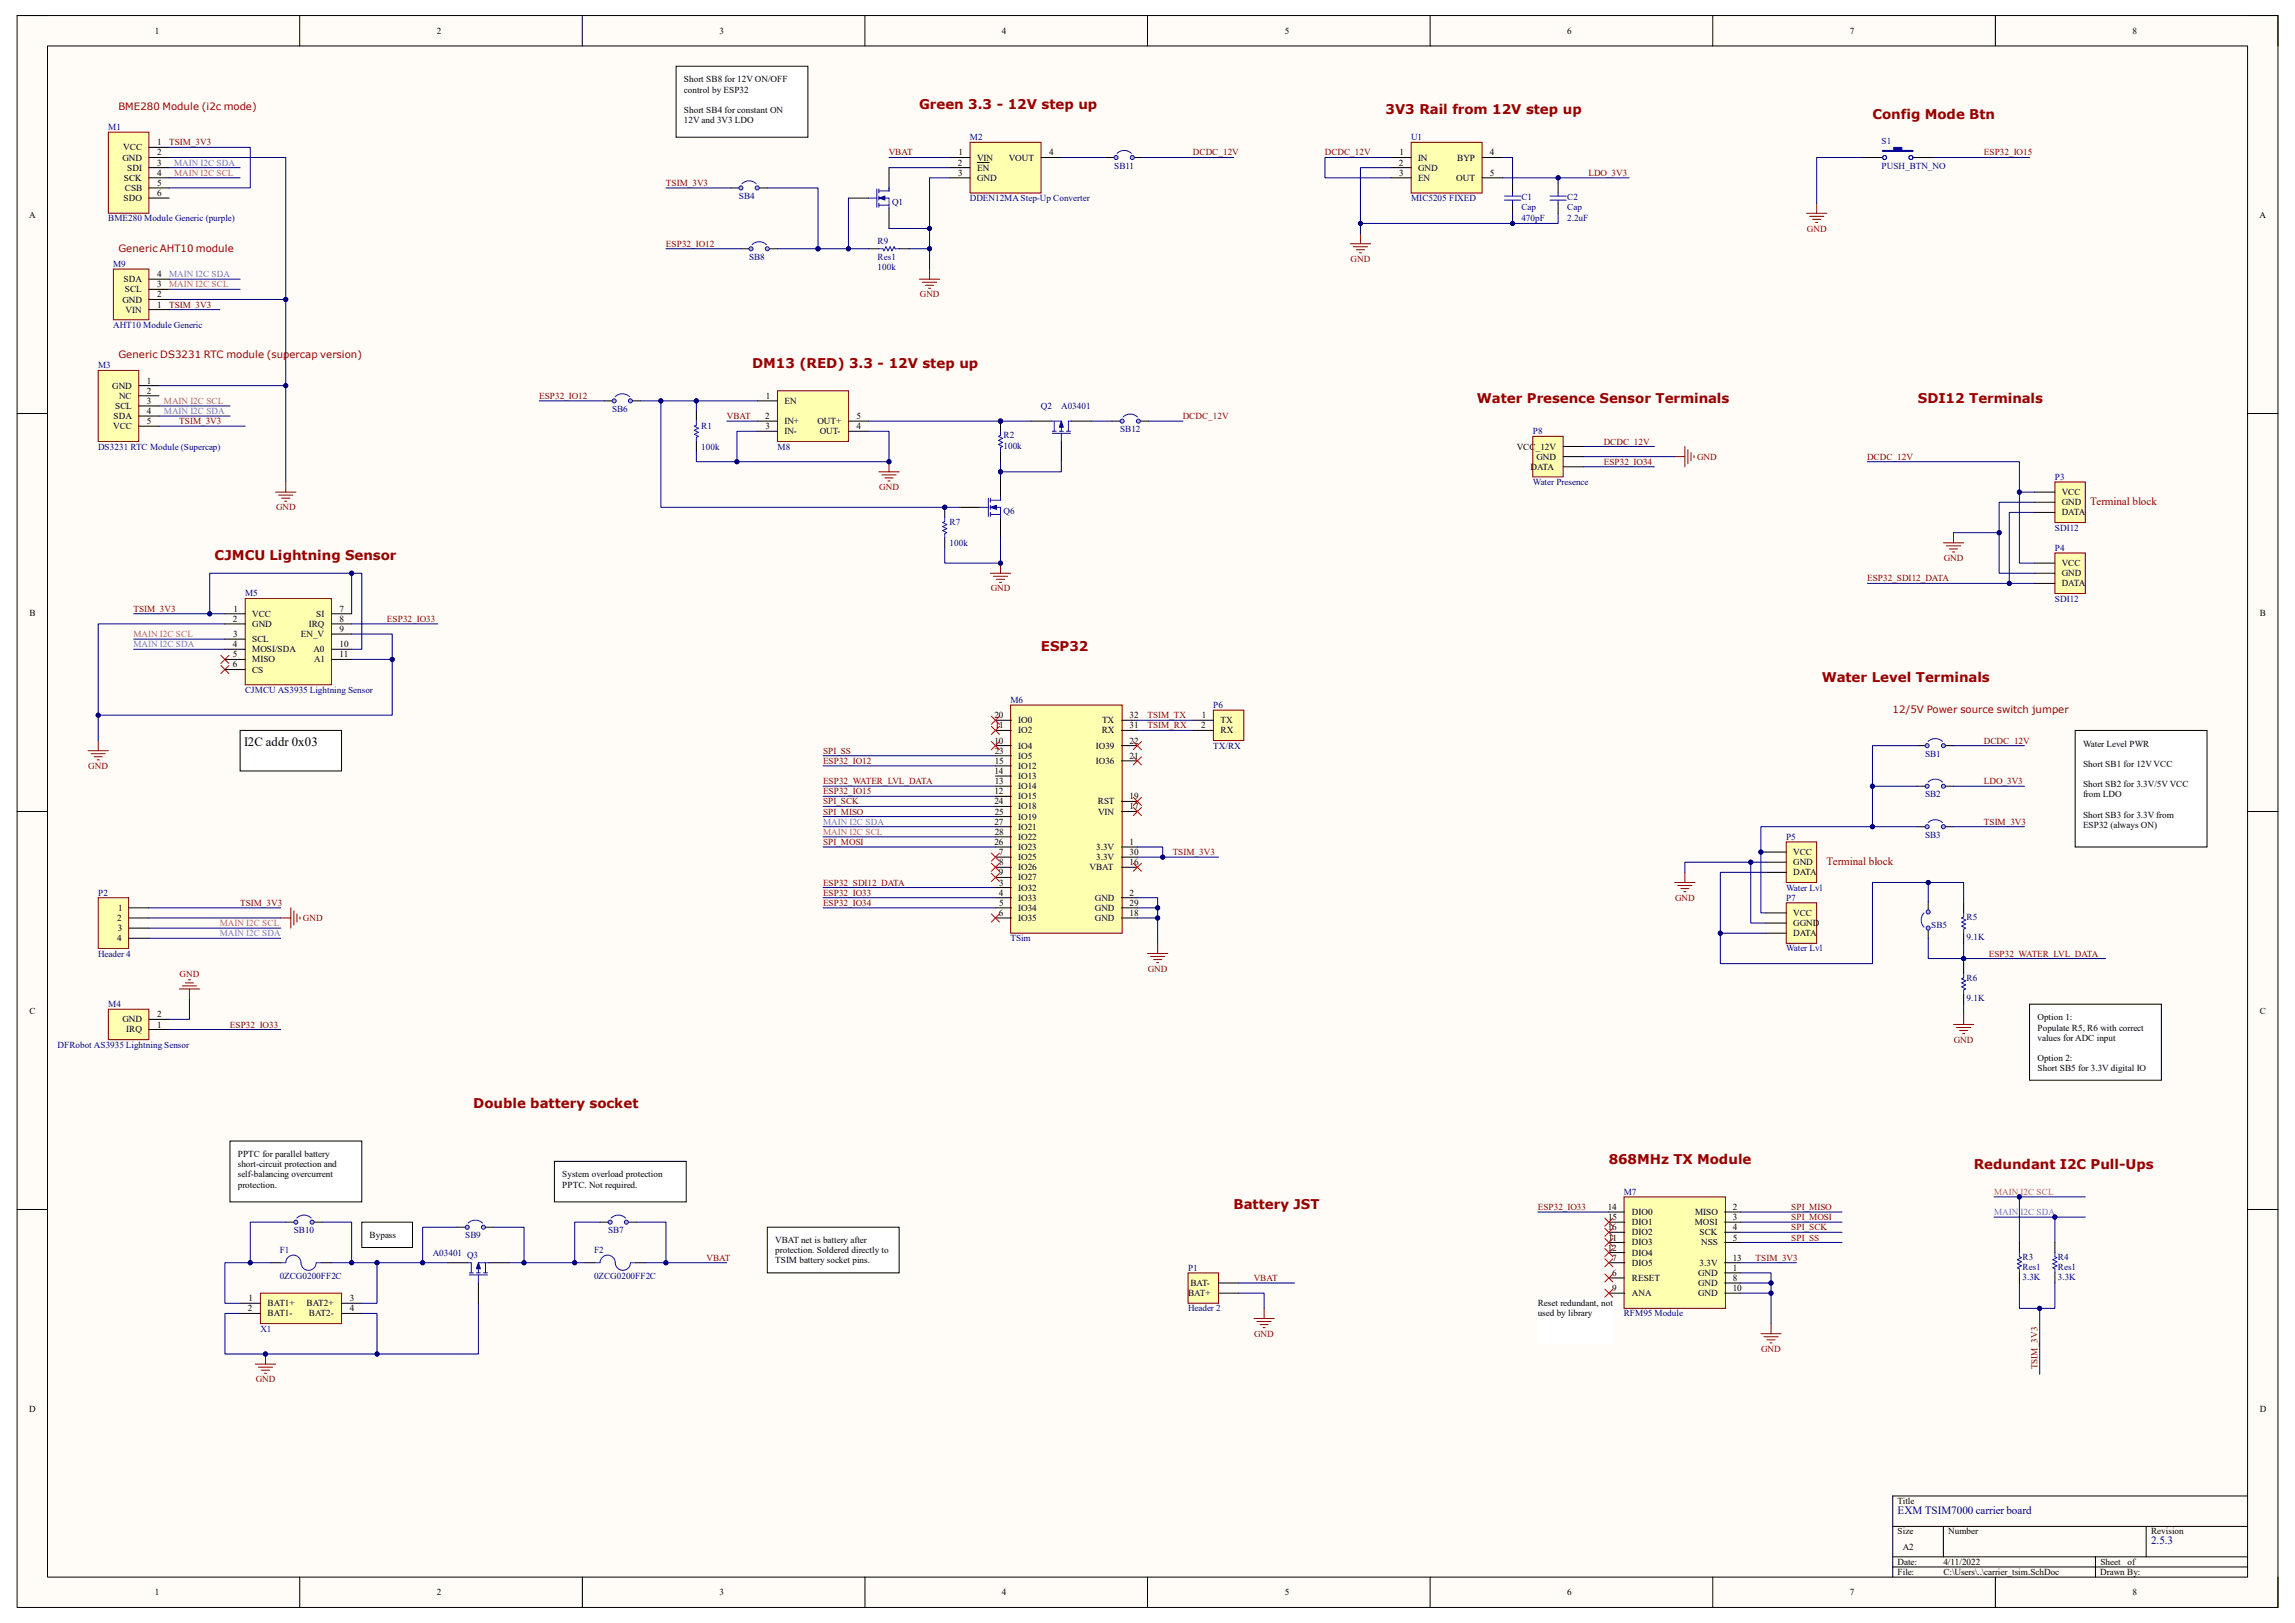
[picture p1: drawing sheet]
<svg xmlns="http://www.w3.org/2000/svg" width="297mm" height="210mm" viewBox="0 0 297 210" stroke-linecap="round" stroke-linejoin="round" font-family="sans-serif">
<defs><g id="words">
<g font-size="1.7" fill="#980000">
<text x="119" y="14.1">Green 3.3 - 12V step up</text>
<text x="179.3" y="14.8">3V3 Rail from 12V step up</text>
<text x="242.3" y="15.4">Config Mode Btn</text>
<text x="97.3" y="47.6">DM13 (RED) 3.3 - 12V step up</text>
<text x="191.1" y="52.2">Water Presence Sensor Terminals</text>
<text x="248.2" y="52.2">SDI12 Terminals</text>
<text x="27.8" y="72.5">CJMCU Lightning Sensor</text>
<text x="134.7" y="84.3">ESP32</text>
<text x="235.8" y="88.2">Water Level Terminals</text>
<text x="61.3" y="143.3">Double battery socket</text>
<text x="208.2" y="150.6">868MHz TX Module</text>
<text x="255.4" y="151.2">Redundant I2C Pull-Ups</text>
<text x="159.6" y="156.5">Battery JST</text>
</g>
<text font-size="1.7" x="31.6" y="96.5">I2C addr 0x03</text>
<g font-size="1.4" fill="#980000">
<text x="270.5" y="65.3">Terminal block</text>
<text x="236.4" y="111.9">Terminal block</text>
</g>
<g font-size="1.4" fill="#000080">
<text x="245.6" y="195.9">EXM TSIM7000 carrier board</text>
<text x="278.4" y="199.8">2.5.3</text>
</g>
<g font-size="1.3" fill="#980000">
<text x="15.3" y="14.2">BME280 Module (i2c mode)</text>
<text x="15.3" y="32.6">Generic AHT10 module</text>
<text x="15.3" y="46.4">Generic DS3231 RTC module (supercap version)</text>
<text x="244.9" y="92.2">12/5V Power source switch jumper</text>
</g>
<g font-size="1.2">
<text x="20" y="4.4">1</text>
<text x="56.5" y="4.4">2</text>
<text x="93.1" y="4.4">3</text>
<text x="129.7" y="4.4">4</text>
<text x="166.3" y="4.4">5</text>
<text x="202.8" y="4.4">6</text>
<text x="239.4" y="4.4">7</text>
<text x="276" y="4.4">8</text>
<text x="88.5" y="10.7">Short SB8 for 12V ON/OFF</text>
<text x="88.5" y="12">control by ESP32</text>
<text x="88.5" y="14.6">Short SB4 for constant ON</text>
<text x="88.5" y="15.9">12V and 3V3 LDO</text>
<text x="15.8" y="20.8">GND</text>
<text x="16" y="19.5">VCC</text>
<text x="16" y="23.4">SCK</text>
<text x="16.5" y="22.1">SDI</text>
<text x="20.3" y="18.8">1</text>
<text x="20.3" y="20.1">2</text>
<text x="20.3" y="21.4">3</text>
<text x="20.3" y="22.7">4</text>
<text x="124" y="21.4">2</text>
<text x="124" y="22.7">3</text>
<text x="124" y="20.1">1</text>
<text x="126.4" y="20.8">VIN</text>
<text x="126.4" y="22.1">EN</text>
<text x="126.4" y="23.4">GND</text>
<text x="130.6" y="20.8">VOUT</text>
<text x="135.8" y="20.1">4</text>
<text x="181" y="21.4">2</text>
<text x="181.1" y="22.7">3</text>
<text x="181.1" y="20.1">1</text>
<text x="183.5" y="20.8">IN</text>
<text x="183.5" y="22.1">GND</text>
<text x="183.5" y="23.4">EN</text>
<text x="188.5" y="23.4">OUT</text>
<text x="188.6" y="20.8">BYP</text>
<text x="192.8" y="20.1">4</text>
<text x="192.8" y="22.7">5</text>
<text x="3.8" y="28.2">A</text>
<text x="16" y="26">SDO</text>
<text x="16.2" y="24.7">CSB</text>
<text x="20.3" y="24">5</text>
<text x="20.3" y="25.4">6</text>
<text x="292.4" y="28.2">A</text>
<text x="20.3" y="35.9">4</text>
<text x="15.8" y="39.2">GND</text>
<text x="16" y="36.5">SDA</text>
<text x="16.2" y="37.8">SCL</text>
<text x="16.3" y="40.5">VIN</text>
<text x="20.3" y="37.2">3</text>
<text x="20.3" y="38.5">2</text>
<text x="20.3" y="39.8">1</text>
<text x="14.5" y="50.3">GND</text>
<text x="14.9" y="52.9">SCL</text>
<text x="15.4" y="51.6">NC</text>
<text x="19" y="49.7">1</text>
<text x="19" y="51">2</text>
<text x="19" y="52.3">3</text>
<text x="19" y="53.6">4</text>
<text x="99.1" y="51.6">1</text>
<text x="101.5" y="52.3">EN</text>
<text x="14.6" y="55.5">VCC</text>
<text x="14.7" y="54.2">SDA</text>
<text x="19" y="54.9">5</text>
<text x="99" y="54.2">2</text>
<text x="99.1" y="55.5">3</text>
<text x="101.5" y="56.2">IN-</text>
<text x="101.5" y="54.9">IN+</text>
<text x="105.8" y="54.9">OUT+</text>
<text x="106.1" y="56.2">OUT-</text>
<text x="110.8" y="55.5">4</text>
<text x="110.8" y="54.2">5</text>
<text x="196.3" y="58.2">VCC_12V</text>
<text x="198.8" y="59.5">GND</text>
<text x="198.1" y="60.8">DATA</text>
<text x="266.8" y="64.1">VCC</text>
<text x="266.8" y="65.4">GND</text>
<text x="266.8" y="66.7">DATA</text>
<text x="266.8" y="73.2">VCC</text>
<text x="266.8" y="74.5">GND</text>
<text x="266.8" y="75.9">DATA</text>
<text x="3.8" y="79.7">B</text>
<text x="30.1" y="80.5">2</text>
<text x="30.1" y="83.7">4</text>
<text x="30.2" y="82.4">3</text>
<text x="30.2" y="79.2">1</text>
<text x="32.6" y="79.8">VCC</text>
<text x="32.6" y="81.1">GND</text>
<text x="32.6" y="83.1">SCL</text>
<text x="38.9" y="82.4">EN_V</text>
<text x="40" y="81.1">IRQ</text>
<text x="40.9" y="79.8">SI</text>
<text x="43.9" y="79.2">7</text>
<text x="43.9" y="80.5">8</text>
<text x="43.9" y="81.8">9</text>
<text x="43.9" y="83.7">10</text>
<text x="292.5" y="79.7">B</text>
<text x="30.1" y="85">5</text>
<text x="30.1" y="86.4">6</text>
<text x="32.6" y="84.4">MOSI/SDA</text>
<text x="32.6" y="85.7">MISO</text>
<text x="32.6" y="87">CS</text>
<text x="40.6" y="84.4">A0</text>
<text x="40.6" y="85.7">A1</text>
<text x="43.9" y="85">11</text>
<text x="128.7" y="92.9">20</text>
<text x="128.8" y="94.2">11</text>
<text x="131.8" y="94.9">IO2</text>
<text x="131.8" y="93.6">IO0</text>
<text x="142.6" y="94.9">RX</text>
<text x="142.6" y="93.6">TX</text>
<text x="146.2" y="94.2">31</text>
<text x="146.2" y="92.9">32</text>
<text x="155.4" y="94.2">2</text>
<text x="155.5" y="92.9">1</text>
<text x="157.9" y="93.6">TX</text>
<text x="157.9" y="94.9">RX</text>
<text x="128.7" y="96.2">10</text>
<text x="128.7" y="100.2">14</text>
<text x="128.7" y="101.5">13</text>
<text x="128.7" y="98.8">15</text>
<text x="128.7" y="97.5">23</text>
<text x="131.8" y="96.9">IO4</text>
<text x="131.8" y="99.5">IO12</text>
<text x="131.8" y="98.2">IO5</text>
<text x="131.8" y="100.8">IO13</text>
<text x="141.8" y="98.8">IO36</text>
<text x="141.8" y="96.9">IO39</text>
<text x="146.2" y="98.2">21</text>
<text x="146.2" y="96.2">22</text>
<text x="269.6" y="96.6">Water Level PWR</text>
<text x="269.6" y="99.2">Short SB1 for 12V VCC</text>
<text x="269.6" y="101.9">Short SB2 for 3.3V/5V VCC</text>
<text x="128.7" y="102.8">12</text>
<text x="128.7" y="104.1">24</text>
<text x="128.7" y="106.7">27</text>
<text x="128.7" y="105.4">25</text>
<text x="131.8" y="103.4">IO15</text>
<text x="131.8" y="102.1">IO14</text>
<text x="131.8" y="104.7">IO18</text>
<text x="131.8" y="106">IO19</text>
<text x="131.8" y="107.4">IO21</text>
<text x="142.1" y="104.1">RST</text>
<text x="142.1" y="105.4">VIN</text>
<text x="146.2" y="104.7">17</text>
<text x="146.2" y="103.4">19</text>
<text x="269.6" y="103.2">from LDO</text>
<text x="269.6" y="105.8">Short SB3 for 3.3V from</text>
<text x="269.6" y="107.1">ESP32 (always ON)</text>
<text x="128.7" y="109.3">26</text>
<text x="128.7" y="108">28</text>
<text x="129.3" y="110.7">7</text>
<text x="129.3" y="113.3">9</text>
<text x="129.3" y="112">8</text>
<text x="131.8" y="111.3">IO25</text>
<text x="131.8" y="112.6">IO26</text>
<text x="131.8" y="113.9">IO27</text>
<text x="131.8" y="110">IO23</text>
<text x="131.8" y="108.7">IO22</text>
<text x="141" y="112.6">VBAT</text>
<text x="141.9" y="110">3.3V</text>
<text x="141.9" y="111.3">3.3V</text>
<text x="146.2" y="109.3">1</text>
<text x="146.2" y="112">16</text>
<text x="146.2" y="110.7">30</text>
<text x="232.1" y="110.7">VCC</text>
<text x="232.1" y="112">GND</text>
<text x="232.1" y="113.3">DATA</text>
<text x="15.2" y="119.2">2</text>
<text x="15.3" y="117.9">1</text>
<text x="129.3" y="115.9">4</text>
<text x="129.3" y="118.5">6</text>
<text x="129.3" y="114.6">3</text>
<text x="129.3" y="117.2">5</text>
<text x="131.8" y="115.2">IO32</text>
<text x="131.8" y="116.5">IO33</text>
<text x="131.8" y="117.9">IO34</text>
<text x="131.8" y="119.2">IO35</text>
<text x="141.7" y="116.5">GND</text>
<text x="141.7" y="119.2">GND</text>
<text x="141.7" y="117.9">GND</text>
<text x="146.2" y="115.9">2</text>
<text x="146.2" y="118.5">18</text>
<text x="146.2" y="117.2">29</text>
<text x="232.1" y="118.5">VCC</text>
<text x="232.1" y="119.8">GGND</text>
<text x="15.2" y="121.8">4</text>
<text x="15.2" y="120.5">3</text>
<text x="232.1" y="121.2">DATA</text>
<text x="3.8" y="131.1">C</text>
<text x="20.3" y="131.7">2</text>
<text x="292.4" y="131.1">C</text>
<text x="15.8" y="132.3">GND</text>
<text x="16.3" y="133.6">IRQ</text>
<text x="20.3" y="133">1</text>
<text x="263.7" y="132">Option 1:</text>
<text x="263.7" y="133.3">Populate R5, R6 with correct</text>
<text x="263.7" y="134.7">values for ADC input</text>
<text x="263.7" y="137.3">Option 2:</text>
<text x="263.7" y="138.6">Short SB5 for 3.3V digital IO</text>
<text x="30.8" y="149.7">PPTC for parallel battery</text>
<text x="30.8" y="151">short-circuit protection and</text>
<text x="30.8" y="152.4">self-balancing overcurrent</text>
<text x="30.8" y="153.7">protection.</text>
<text x="72.8" y="152.4">System overload protection</text>
<text x="72.8" y="153.7">PPTC. Not required.</text>
<text x="47.8" y="160.2">Bypass</text>
<text x="100.3" y="160.9">VBAT net is battery after</text>
<text x="208.1" y="159.2">16</text>
<text x="208.1" y="156.6">14</text>
<text x="208.1" y="161.8">12</text>
<text x="208.1" y="157.9">15</text>
<text x="208.2" y="160.5">11</text>
<text x="211.2" y="159.9">DIO2</text>
<text x="211.2" y="158.5">DIO1</text>
<text x="211.2" y="157.2">DIO0</text>
<text x="211.2" y="161.2">DIO3</text>
<text x="219.3" y="158.5">MOSI</text>
<text x="219.4" y="157.2">MISO</text>
<text x="220" y="159.9">SCK</text>
<text x="220.2" y="161.2">NSS</text>
<text x="224.2" y="156.6">2</text>
<text x="224.2" y="157.9">3</text>
<text x="224.2" y="159.2">4</text>
<text x="224.2" y="160.5">5</text>
<text x="100.3" y="162.2">protection. Soldered directly to</text>
<text x="100.3" y="163.5">TSIM battery socket pins.</text>
<text x="153.8" y="167.7">BAT+</text>
<text x="154.1" y="166.4">BAT-</text>
<text x="208.7" y="167.1">9</text>
<text x="208.7" y="165.1">6</text>
<text x="208.7" y="163.2">7</text>
<text x="211.2" y="162.5">DIO4</text>
<text x="211.2" y="167.7">ANA</text>
<text x="211.2" y="165.8">RESET</text>
<text x="211.2" y="163.8">DIO5</text>
<text x="219.8" y="165.1">GND</text>
<text x="219.8" y="167.7">GND</text>
<text x="219.8" y="166.4">GND</text>
<text x="220" y="163.8">3.3V</text>
<text x="224.2" y="163.2">13</text>
<text x="224.2" y="164.5">1</text>
<text x="224.2" y="167.1">10</text>
<text x="224.2" y="165.8">8</text>
<text x="32.1" y="169.7">2</text>
<text x="32.2" y="168.4">1</text>
<text x="34.6" y="169">BAT1+</text>
<text x="34.6" y="170.3">BAT1-</text>
<text x="39.7" y="169">BAT2+</text>
<text x="40" y="170.3">BAT2-</text>
<text x="45.3" y="168.4">3</text>
<text x="45.3" y="169.7">4</text>
<text x="199" y="169">Reset redundant, not</text>
<text x="199" y="170.3">used by library</text>
<text x="3.8" y="182.7">D</text>
<text x="292.4" y="182.7">D</text>
<text x="245.6" y="194.6">Title</text>
<text x="245.6" y="198.5">Size</text>
<text x="245.6" y="202.5">Date:</text>
<text x="245.6" y="203.8">File:</text>
<text x="246.3" y="200.5">A2</text>
<text x="251.5" y="203.8">C:\Users\..\carrier_tsim.SchDoc</text>
<text x="251.5" y="202.5">4/11/2022</text>
<text x="252.1" y="198.5">Number</text>
<text x="271.8" y="203.8">Drawn By:</text>
<text x="271.8" y="202.5">Sheet</text>
<text x="275.3" y="202.5">of</text>
<text x="278.4" y="198.5">Revision</text>
<text x="20" y="206.4">1</text>
<text x="56.5" y="206.4">2</text>
<text x="93.1" y="206.4">3</text>
<text x="129.7" y="206.4">4</text>
<text x="166.3" y="206.4">5</text>
<text x="202.8" y="206.4">6</text>
<text x="239.4" y="206.4">7</text>
<text x="276" y="206.4">8</text>
</g>
<g font-size="1.2" fill="#000080">
<text x="14" y="16.8">M1</text>
<text x="125.5" y="18.2">M2</text>
<text x="144.2" y="21.8">SB11</text>
<text x="182.6" y="18.2">U1</text>
<text x="243.5" y="18.7">S1</text>
<text x="243.5" y="21.8">PUSH_BTN_NO</text>
<text x="14" y="28.7">BME280 Module Generic (purple)</text>
<text x="95.6" y="25.7">SB4</text>
<text x="115.4" y="26.5">Q1</text>
<text x="125.5" y="26">DDEN12MA Step-Up Converter</text>
<text x="182.6" y="26">MIC5205 FIXED</text>
<text x="196.9" y="28.5">470pF</text>
<text x="196.9" y="25.9">C1</text>
<text x="196.9" y="27.2">Cap</text>
<text x="202.8" y="28.5">2.2uF</text>
<text x="202.8" y="25.9">C2</text>
<text x="202.8" y="27.2">Cap</text>
<text x="14.6" y="34.5">M9</text>
<text x="96.9" y="33.6">SB8</text>
<text x="113.6" y="34.9">100k</text>
<text x="113.6" y="31.5">R9</text>
<text x="113.6" y="33.6">Res1</text>
<text x="12.7" y="47.7">M3</text>
<text x="14.6" y="42.4">AHT10 Module Generic</text>
<text x="79.2" y="53.3">SB6</text>
<text x="134.7" y="52.9">Q2</text>
<text x="137.3" y="52.9">A03401</text>
<text x="12.7" y="58.2">DS3231 RTC Module (Supercap)</text>
<text x="90.8" y="58.2">100k</text>
<text x="90.8" y="55.5">R1</text>
<text x="100.6" y="58.2">M8</text>
<text x="129.9" y="58">100k</text>
<text x="129.9" y="56.7">R2</text>
<text x="144.9" y="55.9">SB12</text>
<text x="198.4" y="56.2">P8</text>
<text x="198.4" y="62.8">Water Presence</text>
<text x="265.9" y="62.1">P3</text>
<text x="122.9" y="70.6">100k</text>
<text x="122.9" y="68">R7</text>
<text x="129.9" y="66.5">Q6</text>
<text x="265.9" y="68.7">SDI12</text>
<text x="265.9" y="71.3">P4</text>
<text x="31.7" y="77.2">M5</text>
<text x="265.9" y="77.9">SDI12</text>
<text x="31.7" y="89.7">CJMCU AS3935 Lightning Sensor</text>
<text x="130.8" y="91">M6</text>
<text x="157" y="91.6">P6</text>
<text x="157" y="96.9">TX/RX</text>
<text x="249.1" y="97.9">SB1</text>
<text x="249.1" y="103.2">SB2</text>
<text x="231.1" y="108.7">P5</text>
<text x="249.1" y="108.4">SB3</text>
<text x="12.7" y="115.9">P2</text>
<text x="231.1" y="115.2">Water Lvl</text>
<text x="231.1" y="116.5">P7</text>
<text x="254.5" y="119">R5</text>
<text x="12.7" y="123.8">Header 4</text>
<text x="130.8" y="121.8">TSim</text>
<text x="231.1" y="123.1">Water Lvl</text>
<text x="249.9" y="120.1">SB5</text>
<text x="254.5" y="121.7">9.1K</text>
<text x="14" y="130.3">M4</text>
<text x="254.5" y="129.5">9.1K</text>
<text x="254.5" y="126.9">R6</text>
<text x="7.5" y="135.6">DFRobot AS3935 Lightning Sensor</text>
<text x="210.1" y="154.6">M7</text>
<text x="38" y="159.6">SB10</text>
<text x="60.2" y="160.2">SB9</text>
<text x="78.7" y="159.6">SB7</text>
<text x="36.2" y="162.1">F1</text>
<text x="36.2" y="165.4">0ZCG0200FF2C</text>
<text x="56" y="162.5">A03401 Q3</text>
<text x="76.9" y="162.1">F2</text>
<text x="76.9" y="165.4">0ZCG0200FF2C</text>
<text x="153.8" y="164.5">P1</text>
<text x="261.7" y="165.6">3.3K</text>
<text x="261.7" y="163">R3</text>
<text x="261.7" y="164.3">Res1</text>
<text x="266.3" y="165.6">3.3K</text>
<text x="266.3" y="163">R4</text>
<text x="266.3" y="164.3">Res1</text>
<text x="33.7" y="172.3">X1</text>
<text x="153.8" y="169.7">Header 2</text>
<text x="210.1" y="170.3">RFM95 Module</text>
</g>
<g font-size="1.2" fill="#800000">
<text x="21.9" y="18.8">TSIM_3V3</text>
<text x="115" y="20.1">VBAT</text>
<text x="154.4" y="20.1">DCDC_12V</text>
<text x="171.4" y="20.1">DCDC_12V</text>
<text x="205.6" y="22.7">LDO_3V3</text>
<text x="256.8" y="20.1">ESP32_IO15</text>
<text x="86.2" y="24">TSIM_3V3</text>
<text x="233.8" y="30">GND</text>
<text x="86.2" y="31.9">ESP32_IO12</text>
<text x="174.8" y="33.9">GND</text>
<text x="21.9" y="39.8">TSIM_3V3</text>
<text x="119" y="38.5">GND</text>
<text x="69.8" y="51.6">ESP32_IO12</text>
<text x="23.2" y="54.9">TSIM_3V3</text>
<text x="94.1" y="54.2">VBAT</text>
<text x="153.1" y="54.2">DCDC_12V</text>
<text x="207.6" y="57.5">DCDC_12V</text>
<text x="219.6" y="59.5">GND</text>
<text x="241.6" y="59.5">DCDC_12V</text>
<text x="113.8" y="63.4">GND</text>
<text x="207.6" y="60.2">ESP32_IO34</text>
<text x="35.7" y="66">GND</text>
<text x="128.2" y="76.5">GND</text>
<text x="241.6" y="75.2">ESP32_SDI12_DATA</text>
<text x="251.5" y="72.6">GND</text>
<text x="17.3" y="79.2">TSIM_3V3</text>
<text x="50.1" y="80.5">ESP32_IO33</text>
<text x="148.5" y="92.9">TSIM_TX</text>
<text x="148.5" y="94.2">TSIM_RX</text>
<text x="11.4" y="99.5">GND</text>
<text x="106.5" y="101.5">ESP32_WATER_LVL_DATA</text>
<text x="106.5" y="97.5">SPI_SS</text>
<text x="106.5" y="98.8">ESP32_IO12</text>
<text x="256.8" y="101.5">LDO_3V3</text>
<text x="256.8" y="96.2">DCDC_12V</text>
<text x="106.5" y="102.8">ESP32_IO15</text>
<text x="106.5" y="105.4">SPI_MISO</text>
<text x="106.5" y="104.1">SPI_SCK</text>
<text x="256.8" y="106.7">TSIM_3V3</text>
<text x="106.5" y="109.3">SPI_MOSI</text>
<text x="151.8" y="110.7">TSIM_3V3</text>
<text x="31.1" y="117.2">TSIM_3V3</text>
<text x="39.2" y="119.2">GND</text>
<text x="106.5" y="114.6">ESP32_SDI12_DATA</text>
<text x="106.5" y="115.9">ESP32_IO33</text>
<text x="106.5" y="117.2">ESP32_IO34</text>
<text x="216.8" y="116.5">GND</text>
<text x="148.5" y="125.7">GND</text>
<text x="257.4" y="123.8">ESP32_WATER_LVL_DATA</text>
<text x="23.2" y="126.4">GND</text>
<text x="29.8" y="133">ESP32_IO33</text>
<text x="252.9" y="134.9">GND</text>
<text x="199" y="156.6">ESP32_IO33</text>
<text x="231.8" y="159.2">SPI_SCK</text>
<text x="231.8" y="156.6">SPI_MISO</text>
<text x="231.8" y="160.5">SPI_SS</text>
<text x="231.8" y="157.9">SPI_MOSI</text>
<text x="91.4" y="163.2">VBAT</text>
<text x="162.3" y="165.8">VBAT</text>
<text x="227.2" y="163.2">TSIM_3V3</text>
<text x="162.3" y="173">GND</text>
<text x="33.1" y="178.9">GND</text>
<text x="227.9" y="174.9">GND</text>
<text x="263.7" y="177.2" transform="rotate(-90 263.7 177.2)">TSIM_3V3</text>
</g>
<g font-size="1.2" fill="#a64d79">
<text x="22.5" y="22.7">MAIN I2C SCL</text>
<text x="21.9" y="37.2">MAIN I2C SCL</text>
<text x="21.2" y="52.3">MAIN I2C SCL</text>
<text x="17.3" y="82.4">MAIN I2C SCL</text>
<text x="106.5" y="108">MAIN I2C SCL</text>
<text x="28.4" y="119.8">MAIN I2C SCL</text>
<text x="258.1" y="154.6">MAIN I2C SCL</text>
</g>
<g font-size="1.2" fill="#4a86e8">
<text x="22.5" y="21.4">MAIN I2C SDA</text>
<text x="21.9" y="35.9">MAIN I2C SDA</text>
<text x="21.2" y="53.6">MAIN I2C SDA</text>
<text x="17.3" y="83.7">MAIN I2C SDA</text>
<text x="106.5" y="106.7">MAIN I2C SDA</text>
<text x="28.4" y="121.2">MAIN I2C SDA</text>
<text x="258.1" y="157.2">MAIN I2C SDA</text>
</g>
</g></defs>
<path d="M2.2 2h292.6v206h-292.6z" fill-rule="evenodd" fill="#fffcf8"/>
<path d="M2.2 2h292.6v206h-292.6z" fill="none" stroke="#000" stroke-width=".13"/>
<path d="M6.1 5.9h284.8v198.2h-284.8z" fill-rule="evenodd" fill="#fffcf8"/>
<g fill="none" stroke="#000" stroke-width=".13">
<path d="M2.2 2h3.9M6.1 5.9h284.8v198.2h-284.8zM38.8 2v3.9M75.4 2v3.9M111.9 2v3.9M148.5 2v3.9M185.1 2v3.9M221.7 2v3.9M258.2 2v3.9M290.9 2h3.9v3.9M2.2 53.5h3.9M290.9 53.5h3.9"/>
<path d="M2.2 105h3.9M290.9 105h3.9M2.2 156.5h3.9M290.9 156.5h3.9M245 197.5h45.9M251.5 197.5v4M277.7 197.5v4M290.9 193.6h-45.9v10.5M38.8 204.1v3.9M75.4 204.1v3.9M111.9 204.1v3.9M148.5 204.1v3.9"/>
<path d="M185.1 204.1v3.9M221.7 204.1v3.9M245 201.5h45.9M245 202.8h45.9M258.2 204.1v3.9M271.2 201.5v2.6M294.8 204.1v3.9"/>
</g>
<path d="M231.2 108.9h3.9v5.3h-3.9z" fill-rule="evenodd" fill="#ffffb0"/>
<path d="M231.2 108.9h3.9v5.3h-3.9z" fill="none" stroke="#800000" stroke-width=".13"/>
<path d="M228.5 110.3h2.7M228.5 111.6h2.7M228.5 112.9h2.7" fill="none" stroke="#000" stroke-width=".13"/>
<path d="M265.9 62.4h4v5.2h-4z" fill-rule="evenodd" fill="#ffffb0"/>
<path d="M35.7 63.7h2.6M36.1 64.1h1.8M36.5 64.5h1M36.9 64.9h.2M37 62.4v1.3M251.5 70.2h2.6M251.9 70.6h1.8M252.3 71h1M252.7 71.4h.3M252.8 68.9v1.3M265.9 62.4h4v5.2h-4z" fill="none" stroke="#800000" stroke-width=".13"/>
<path d="M263.3 63.7h2.6M263.3 65h2.6M263.3 66.3h2.6" fill="none" stroke="#000" stroke-width=".13"/>
<path d="M231.2 116.8h3.9v5.3h-3.9z" fill-rule="evenodd" fill="#ffffb0"/>
<path d="M231.2 116.8h3.9v5.3h-3.9z" fill="none" stroke="#800000" stroke-width=".13"/>
<path d="M228.5 118.1h2.7M228.5 119.4h2.7M228.5 120.8h2.7" fill="none" stroke="#000" stroke-width=".13"/>
<path d="M265.9 71.6h4v5.2h-4z" fill-rule="evenodd" fill="#ffffb0"/>
<path d="M265.9 71.6h4v5.2h-4zM216.7 114.2h2.7M217.1 114.6h1.9M217.5 115h1.1M217.9 115.4h.3M218 112.9v1.3" fill="none" stroke="#800000" stroke-width=".13"/>
<path d="M263.3 72.9h2.6M263.3 74.2h2.6M263.3 75.5h2.6" fill="none" stroke="#000" stroke-width=".13"/>
<path d="M157 91.9h4v3.9h-4z" fill-rule="evenodd" fill="#ffffb0"/>
<path d="M157 91.9h4v3.9h-4zM148.5 123.4h2.6M148.9 123.8h1.8M149.3 124.2h1M149.7 124.6h.2M149.8 122.1v1.3" fill="none" stroke="#800000" stroke-width=".13"/>
<path d="M154.4 93.2h2.6M154.4 94.5h2.6" fill="none" stroke="#000" stroke-width=".13"/>
<path d="M210.2 154.9h13.1v14.4h-13.1z" fill-rule="evenodd" fill="#ffffb0"/>
<path d="M11.4 97.1h2.6M11.8 97.5h1.8M12.2 97.9h1M12.6 98.3h.2M12.7 95.8v1.3M210.2 154.9h13.1v14.4h-13.1zM227.9 172.6h2.6M228.3 173h1.8M228.7 173.4h1M229.1 173.8h.2M229.2 171.3v1.3" fill="none" stroke="#800000" stroke-width=".13"/>
<g fill="none" stroke="#000" stroke-width=".13">
<path d="M208.2 159.5h2.1M208.2 158.1h2.1M208.2 156.8h2.1M223.2 159.5h2.1M223.2 158.1h2.1M223.2 156.8h2.1M208.2 163.4h2.1M208.2 162.1h2.1M208.2 160.8h2.1M208.2 167.3h2.1M208.2 165.4h2.1M223.2 163.4h2.1"/>
<path d="M223.2 160.8h2.1M223.2 164.7h2.1M223.2 167.3h2.1M223.2 166h2.1M261.3 160.8v1.3M261.3 164.7v1.3M265.9 160.8v1.3M265.9 164.7v1.3"/>
</g>
<g fill="none" stroke="#f00" stroke-width=".13">
<path d="M28.6 84.8l1 1.1M28.6 86.1l1 1.1M29.6 84.8l-1 1.1M29.6 86.1l-1 1.1M207.7 158.9l1 1.1M207.7 157.6l1 1.1M208.7 158.9l-1 1.1M208.7 157.6l-1 1.1M207.7 166.8l1 1.1M207.7 162.9l1 1M207.7 161.6l1 1M207.7 160.3l1 1"/>
<path d="M208.7 166.8l-1 1.1M208.7 162.9l-1 1M208.7 161.6l-1 1M208.7 160.3l-1 1"/>
</g>
<path d="M261.3 162.1v.5l.3 .1-.5 .3 .5 .3-.5 .2 .5 .3-.5 .3 .2 .1v.5M265.9 162.1v.5l.3 .1-.5 .3 .5 .3-.5 .2 .5 .3-.5 .3 .2 .1v.5" fill="none" stroke="#00f" stroke-width=".13"/>
<path d="M14 17.1h5.3v10.5h-5.3z" fill-rule="evenodd" fill="#ffffb0"/>
<path d="M14 17.1h5.3v10.5h-5.3z" fill="none" stroke="#800000" stroke-width=".13"/>
<path d="M19.3 19.1h2.6M19.3 20.4h2.6M19.3 21.7h2.6M19.3 23h2.6M19.3 24.3h2.6M19.3 25.6h2.6" fill="none" stroke="#000" stroke-width=".13"/>
<path d="M14.7 34.8h4.6v6.6h-4.6z" fill-rule="evenodd" fill="#ffffb0"/>
<path d="M14.7 34.8h4.6v6.6h-4.6z" fill="none" stroke="#800000" stroke-width=".13"/>
<path d="M19.3 36.1h2.6M19.3 37.4h2.6M19.3 38.8h2.6M19.3 40.1h2.6" fill="none" stroke="#000" stroke-width=".13"/>
<path d="M182.6 18.4h9.2v6.6h-9.2z" fill-rule="evenodd" fill="#ffffb0"/>
<path d="M182.6 18.4h9.2v6.6h-9.2zM174.8 31.5h2.6M175.1 31.9h1.9M175.5 32.3h1.1M175.9 32.7h.3M176.1 30.2v1.3" fill="none" stroke="#800000" stroke-width=".13"/>
<path d="M180 20.4h2.6M180 21.7h2.6M180 23h2.6M191.8 20.4h2.6M191.8 23h2.6M195.7 23.7v1.3M195.7 26.3v1.3M201.6 23.7v1.3M201.6 26.3v1.3" fill="none" stroke="#000" stroke-width=".13"/>
<path d="M194.7 25.4h2.1M194.7 25.9h2.1M195.7 25v.4M195.7 25.9v.4M200.6 25.4h2.1M200.6 25.9h2.1M201.6 25v.4M201.6 25.9v.4" fill="none" stroke="#00f" stroke-width=".13"/>
<path d="M199 168h9.9v5.9h-9.9z" fill-rule="evenodd" fill="#fff"/>
<path d="M199 168h9.9v5.9h-9.9z" fill="none" stroke="#fff" stroke-width=".13"/>
<path d="M31.7 77.5h11.2v11.1h-11.2z" fill-rule="evenodd" fill="#ffffb0"/>
<path d="M31.7 77.5h11.2v11.1h-11.2z" fill="none" stroke="#800000" stroke-width=".13"/>
<path d="M29.1 79.4h2.6M42.9 79.4h2.6M29.1 80.7h2.6M29.1 82.7h2.6M29.1 84h2.6M29.1 85.3h2.6M29.1 86.6h2.6M42.9 80.7h2.6M42.9 84h2.6M42.9 85.3h2.6M42.9 82h2.6" fill="none" stroke="#000" stroke-width=".13"/>
<path d="M130.8 91.2h14.4v29.6h-14.4z" fill-rule="evenodd" fill="#ffffb0"/>
<path d="M130.8 91.2h14.4v29.6h-14.4z" fill="none" stroke="#800000" stroke-width=".13"/>
<g fill="none" stroke="#000" stroke-width=".13">
<path d="M128.8 96.5h2.1M128.8 94.5h2.1M128.8 99.1h2.1M128.8 93.2h2.1M128.8 97.8h2.1M145.1 96.5h2.1M145.1 94.5h2.1M145.1 93.2h2.1M145.1 98.5h2.1M128.8 109.6h2.1M128.8 116.2h2.1M128.8 114.9h2.1"/>
<path d="M128.8 117.5h2.1M128.8 118.8h2.1M128.8 110.9h2.1M128.8 112.2h2.1M128.8 113.5h2.1M128.8 103h2.1M128.8 101.7h2.1M128.8 104.4h2.1M128.8 105.7h2.1M128.8 107h2.1M128.8 108.3h2.1M128.8 100.4h2.1"/>
<path d="M145.1 109.6h2.1M145.1 116.2h2.1M145.1 117.5h2.1M145.1 118.8h2.1M145.1 110.9h2.1M145.1 112.2h2.1M145.1 105h2.1M145.1 103.7h2.1"/>
</g>
<path d="M12.7 47.9h5.3v9.2h-5.3z" fill-rule="evenodd" fill="#ffffb0"/>
<path d="M12.7 47.9h5.3v9.2h-5.3z" fill="none" stroke="#800000" stroke-width=".13"/>
<path d="M18 49.9h2.6M18 51.2h2.6M18 52.5h2.6M18 53.8h2.6M18 55.1h2.6" fill="none" stroke="#000" stroke-width=".13"/>
<path d="M125.5 18.4h9.2v6.6h-9.2z" fill-rule="evenodd" fill="#ffffb0"/>
<path d="M125.5 18.4h9.2v6.6h-9.2zM119 36.1h2.6M119.4 36.5h1.8M119.8 36.9h1M120.2 37.3h.2M120.3 34.8v1.3M252.8 132.6h2.6M253.2 133h1.8M253.6 133.3h1.1M254 133.8h.3M254.1 131.3v1.3" fill="none" stroke="#800000" stroke-width=".13"/>
<path d="M122.9 20.4h2.6M122.9 21.7h2.6M122.9 23h2.6M126.5 21h1.5M134.7 20.4h2.7M254.1 124.7v1.3M254.1 128.6v1.3" fill="none" stroke="#000" stroke-width=".13"/>
<path d="M254.1 126v.5l-.2 .2 .5 .2-.5 .3 .5 .2-.5 .3 .5 .3-.3 .1v.5" fill="none" stroke="#00f" stroke-width=".13"/>
<path d="M262.7 129.9h17v9.9h-17z" fill-rule="evenodd" fill="#fff"/>
<path d="M109.8 25.6h2.6M115.1 21.7v2.6M115.1 26.9v2.7M262.7 129.9h17v9.9h-17z" fill="none" stroke="#000" stroke-width=".13"/>
<path d="M112.4 25.6h1.1M113.5 24.4v2.4M113.7 24.7h1.4M113.7 25.6h1.4v1.3M113.7 26.5h1.4M113.7 24.4v.6M113.7 25.4v.5M113.7 26.3v.5" fill="none" stroke="#00f" stroke-width=".13"/>
<path d="M113.7 25.6l.8-.2v.5z" fill="#00f"/>
<path d="M113.7 25.6l.8-.2v.5zM115.1 24.3v.4" fill="none" stroke="#00f" stroke-width=".13"/>
<path d="M241 20.4h2.6M247.6 20.4h2.6" fill="none" stroke="#000" stroke-width=".13"/>
<path d="M243.6 19.5h1.5v-.4h1v.4h1.5v.1h-4z" fill-rule="evenodd" fill="#00f"/>
<g fill="none" stroke="#00f" stroke-width=".13">
<path d="M243.6 19.5h1.5v-.4h1v.4h1.5v.1h-4zM113.7 32.2h.6l.1 .3 .3-.6 .2 .6 .3-.6 .2 .6 .3-.6 .1 .3h.6"/>
<circle cx="243.9" cy="20.4" r=".26"/>
<circle cx="247.3" cy="20.4" r=".26"/>
</g>
<path d="M233.8 27.6h2.6M234.2 28h1.8M234.6 28.4h1M235 28.8h.2M235.1 26.3v1.3" fill="none" stroke="#800000" stroke-width=".13"/>
<path d="M112.4 32.2h1.3M116.4 32.2h1.3M248.1 96.5h1.3M251.5 96.5h1.3" fill="none" stroke="#000" stroke-width=".13"/>
<path d="M207.7 164.8l1 1.1M208.7 164.8l-1 1.1" fill="none" stroke="#f00" stroke-width=".13"/>
<circle cx="249.4" cy="96.5" r=".26" fill="#c0c0c0"/>
<circle cx="249.4" cy="96.5" r=".26" fill="none" stroke="#00f" stroke-width=".13"/>
<circle cx="251.5" cy="96.5" r=".26" fill="#c0c0c0"/>
<g fill="none" stroke="#00f" stroke-width=".13">
<path d="M249.5 95.9a1.32 1.32 0 0 1 1.9 0"/>
<circle cx="251.5" cy="96.5" r=".26"/>
</g>
<path d="M248.1 101.7h1.3M251.5 101.7h1.3" fill="none" stroke="#000" stroke-width=".13"/>
<circle cx="249.4" cy="101.7" r=".26" fill="#c0c0c0"/>
<circle cx="249.4" cy="101.7" r=".26" fill="none" stroke="#00f" stroke-width=".13"/>
<circle cx="251.5" cy="101.7" r=".26" fill="#c0c0c0"/>
<g fill="none" stroke="#00f" stroke-width=".13">
<path d="M249.5 101.2a1.32 1.32 0 0 1 1.9 0"/>
<circle cx="251.5" cy="101.7" r=".26"/>
</g>
<path d="M249.5 116.7v1.3M249.5 120.1v1.3" fill="none" stroke="#000" stroke-width=".13"/>
<circle cx="249.5" cy="120.1" r=".26" fill="#c0c0c0"/>
<circle cx="249.5" cy="120.1" r=".26" fill="none" stroke="#00f" stroke-width=".13"/>
<circle cx="249.5" cy="118" r=".26" fill="#c0c0c0"/>
<g fill="none" stroke="#00f" stroke-width=".13">
<path d="M249 118.1a1.33 1.33 0 0 0 0 1.9M254.1 118.1v.6l-.2 .1 .5 .3-.5 .2 .5 .3-.5 .2 .5 .3-.3 .1v.6"/>
<circle cx="249.5" cy="118" r=".26"/>
</g>
<path d="M254.1 116.8v1.3M254.1 120.8v1.3" fill="none" stroke="#000" stroke-width=".13"/>
<path d="M268.6 94.5h17v15.1h-17z" fill-rule="evenodd" fill="#fff"/>
<path d="M268.6 94.5h17v15.1h-17z" fill="none" stroke="#000" stroke-width=".13"/>
<path d="M153.8 164.7h3.9v3.9h-3.9z" fill-rule="evenodd" fill="#ffffb0"/>
<path d="M153.8 164.7h3.9v3.9h-3.9zM162.3 170.6h2.6M162.7 171h1.8M163.1 171.4h1M163.5 171.8h.2M163.6 169.3v1.3" fill="none" stroke="#800000" stroke-width=".13"/>
<path d="M157.7 167.3h2.6M157.7 166h2.6" fill="none" stroke="#000" stroke-width=".13"/>
<path d="M31.1 94.5h13.1v5.3h-13.1z" fill-rule="evenodd" fill="#fff"/>
<path d="M31.1 94.5h13.1v5.3h-13.1zM248.1 107h1.3M251.5 107h1.3" fill="none" stroke="#000" stroke-width=".13"/>
<path d="M146.7 111.7l1 1M147.7 111.7l-1 1" fill="none" stroke="#f00" stroke-width=".13"/>
<circle cx="249.4" cy="107" r=".26" fill="#c0c0c0"/>
<circle cx="249.4" cy="107" r=".26" fill="none" stroke="#00f" stroke-width=".13"/>
<circle cx="251.5" cy="107" r=".26" fill="#c0c0c0"/>
<g fill="none" stroke="#00f" stroke-width=".13">
<path d="M249.5 106.4a1.32 1.32 0 0 1 1.9 0"/>
<circle cx="251.5" cy="107" r=".26"/>
</g>
<g fill="none" stroke="#f00" stroke-width=".13">
<path d="M128.3 96l1 1M128.3 94l1 1M128.3 92.7l1 1M129.3 96l-1 1M129.3 94l-1 1M129.3 92.7l-1 1M146.7 97.9l1 1.1M146.7 96l1 1M147.7 97.9l-1 1.1M147.7 96l-1 1M128.3 110.4l1 1M128.3 111.7l1 1"/>
<path d="M128.3 113l1 1.1M128.3 118.3l1 1M129.3 110.4l-1 1M129.3 111.7l-1 1M129.3 113l-1 1.1M129.3 118.3l-1 1M146.7 103.2l1 1M146.7 104.5l1 1M147.7 103.2l-1 1M147.7 104.5l-1 1"/>
</g>
<path d="M94.6 24.3h1.3M98 24.3h1.3" fill="none" stroke="#000" stroke-width=".13"/>
<circle cx="95.9" cy="24.3" r=".26" fill="#c0c0c0"/>
<circle cx="95.9" cy="24.3" r=".26" fill="none" stroke="#00f" stroke-width=".13"/>
<circle cx="98" cy="24.3" r=".26" fill="#c0c0c0"/>
<g fill="none" stroke="#00f" stroke-width=".13">
<path d="M96 23.8a1.31 1.31 0 0 1 1.9 0"/>
<circle cx="98" cy="24.3" r=".26"/>
</g>
<path d="M87.5 8.6h17.1v9.2h-17.1z" fill-rule="evenodd" fill="#fff"/>
<path d="M87.5 8.6h17.1v9.2h-17.1zM95.9 32.2h1.3M99.3 32.2h1.3" fill="none" stroke="#000" stroke-width=".13"/>
<circle cx="97.2" cy="32.2" r=".26" fill="#c0c0c0"/>
<circle cx="97.2" cy="32.2" r=".26" fill="none" stroke="#00f" stroke-width=".13"/>
<circle cx="99.3" cy="32.2" r=".26" fill="#c0c0c0"/>
<g fill="none" stroke="#00f" stroke-width=".13">
<path d="M97.3 31.7a1.32 1.32 0 0 1 1.9 0"/>
<circle cx="99.3" cy="32.2" r=".26"/>
</g>
<path d="M14 130.6h5.3v3.9h-5.3z" fill-rule="evenodd" fill="#ffffb0"/>
<path d="M14 130.6h5.3v3.9h-5.3z" fill="none" stroke="#800000" stroke-width=".13"/>
<path d="M19.3 133.2h2.6M19.3 131.9h2.6" fill="none" stroke="#000" stroke-width=".13"/>
<path d="M12.7 116.2h3.9v6.5h-3.9z" fill-rule="evenodd" fill="#ffffb0"/>
<path d="M12.7 116.2h3.9v6.5h-3.9zM36.3 118.8h1.3M37.6 117.5v2.6M38 117.9v1.8M38.4 118.3v1M38.8 118.7v.2M23.2 128h2.6M23.6 127.6h1.8M24 127.2h1M24.4 126.8h.2M24.5 128v1.3" fill="none" stroke="#800000" stroke-width=".13"/>
<path d="M16.6 117.5h2.7M16.6 118.8h2.7M16.6 120.1h2.7M16.6 121.4h2.7" fill="none" stroke="#000" stroke-width=".13"/>
<path d="M33.7 167.3h10.5v4h-10.5z" fill-rule="evenodd" fill="#ffffb0"/>
<path d="M33.7 167.3h10.5v4h-10.5z" fill="none" stroke="#800000" stroke-width=".13"/>
<path d="M37 158.1h1.3M40.4 158.1h1.3M31.1 168.6h2.6M31.1 170h2.6M44.2 168.6h2.6M44.2 170h2.6" fill="none" stroke="#000" stroke-width=".13"/>
<circle cx="40.4" cy="158.1" r=".26" fill="#c0c0c0"/>
<circle cx="40.4" cy="158.1" r=".26" fill="none" stroke="#00f" stroke-width=".13"/>
<circle cx="38.3" cy="158.1" r=".26" fill="#c0c0c0"/>
<g fill="none" stroke="#00f" stroke-width=".13">
<path d="M38.4 157.6a1.32 1.32 0 0 1 1.9 0"/>
<circle cx="38.3" cy="158.1" r=".26"/>
</g>
<path d="M59.2 158.8h1.3M62.6 158.8h1.3" fill="none" stroke="#000" stroke-width=".13"/>
<circle cx="60.5" cy="158.8" r=".26" fill="#c0c0c0"/>
<circle cx="60.5" cy="158.8" r=".26" fill="none" stroke="#00f" stroke-width=".13"/>
<circle cx="62.6" cy="158.8" r=".26" fill="#c0c0c0"/>
<g fill="none" stroke="#00f" stroke-width=".13">
<path d="M60.6 158.3a1.32 1.32 0 0 1 1.8 0"/>
<circle cx="62.6" cy="158.8" r=".26"/>
</g>
<path d="M33.1 176.5h2.6M33.4 176.9h1.9M33.8 177.3h1.1M34.2 177.7h.3M34.4 175.2v1.3" fill="none" stroke="#800000" stroke-width=".13"/>
<circle cx="34.4" cy="175.2" r=".26" fill="#000080"/>
<circle cx="34.4" cy="175.2" r=".26" fill="none" stroke="#000080" stroke-width=".13"/>
<path d="M100.6 50.6h9.2v6.5h-9.2z" fill-rule="evenodd" fill="#ffffb0"/>
<path d="M100.6 50.6h9.2v6.5h-9.2z" fill="none" stroke="#800000" stroke-width=".13"/>
<path d="M143.1 20.4h1.3M146.5 20.4h1.3M98 55.8h2.6M98 54.5h2.6M98 51.9h2.6M109.8 55.8h2.6M109.8 54.5h2.6" fill="none" stroke="#000" stroke-width=".13"/>
<circle cx="144.4" cy="20.4" r=".26" fill="#c0c0c0"/>
<circle cx="144.4" cy="20.4" r=".26" fill="none" stroke="#00f" stroke-width=".13"/>
<circle cx="146.5" cy="20.4" r=".26" fill="#c0c0c0"/>
<g fill="none" stroke="#00f" stroke-width=".13">
<path d="M144.6 19.8a1.31 1.31 0 0 1 1.8 0"/>
<circle cx="146.5" cy="20.4" r=".26"/>
</g>
<path d="M143.9 54.5h1.3M147.3 54.5h1.3" fill="none" stroke="#000" stroke-width=".13"/>
<circle cx="145.2" cy="54.5" r=".26" fill="#c0c0c0"/>
<circle cx="145.2" cy="54.5" r=".26" fill="none" stroke="#00f" stroke-width=".13"/>
<circle cx="147.3" cy="54.5" r=".26" fill="#c0c0c0"/>
<g fill="none" stroke="#00f" stroke-width=".13">
<path d="M145.4 54a1.31 1.31 0 0 1 1.8 0M126.9 65.6h1M127.9 64.5v2.3M128.2 64.7h1.3M128.2 65.6h1.3v1.4M128.2 66.6h1.3M128.2 64.5v.5M128.2 65.4v.5M128.2 66.3v.5"/>
<circle cx="147.3" cy="54.5" r=".26"/>
</g>
<path d="M124.2 65.6h2.7M129.5 61.7v2.6M129.5 67v2.6" fill="none" stroke="#000" stroke-width=".13"/>
<path d="M128.2 65.6l.8-.2v.5z" fill="#00f"/>
<path d="M90.1 54.5v.5l-.2 .1 .5 .3-.5 .3 .5 .2-.5 .3 .5 .3-.3 .1v.5M128.2 65.6l.8-.2v.5zM129.5 64.3v.4" fill="none" stroke="#00f" stroke-width=".13"/>
<path d="M90.1 53.2v1.3M90.1 57.1v1.3" fill="none" stroke="#000" stroke-width=".13"/>
<path d="M46.8 158.1h6.6v3.3h-6.6z" fill-rule="evenodd" fill="#fff"/>
<path d="M46.8 158.1h6.6v3.3h-6.6z" fill="none" stroke="#000" stroke-width=".13"/>
<path d="M99.3 158.8h17.1v5.9h-17.1z" fill-rule="evenodd" fill="#fff"/>
<path d="M99.3 158.8h17.1v5.9h-17.1z" fill="none" stroke="#000" stroke-width=".13"/>
<path d="M216.7 59.1h1.3M218 57.8v2.6M218.4 58.2v1.8M218.8 58.6v1M219.2 59v.2" fill="none" stroke="#800000" stroke-width=".13"/>
<path d="M198.4 56.5h3.9v5.2h-3.9z" fill-rule="evenodd" fill="#ffffb0"/>
<path d="M198.4 56.5h3.9v5.2h-3.9z" fill="none" stroke="#800000" stroke-width=".13"/>
<path d="M202.3 57.8h2.6M202.3 59.1h2.6M202.3 60.4h2.6M35 163.4h1.3M41.6 163.4h1.3M58 163.4h2.6M61.9 166v2.6M63.2 163.4h2.6" fill="none" stroke="#000" stroke-width=".13"/>
<path d="M36.3 163.4h.7a.98 .98 0 0 1 1-1 .98 .98 0 0 1 1 1 .98 .98 0 0 0 .9 1 .98 .98 0 0 0 1-1h.7M60.7 165h2.4M60.7 164.7h.6M61 163.4v1.3M61.6 164.7h.6M61.9 165v1M62.6 164.7h.5M62.8 163.4v1.3M63.2 163.4h-1.3v1.3" fill="none" stroke="#00f" stroke-width=".13"/>
<path d="M61.9 163.4l.3 .8h-.6z" fill="#00f"/>
<path d="M136 54.5h1.4v1.3M136.2 56.1h2.3M136.2 55.8h.5M136.4 54.5v1.3M137.1 55.8h.5M137.4 56.1v1M138 55.8h.5M138.3 54.5v1.3M60.6 163.4h.4M61.9 163.4l.3 .8h-.6z" fill="none" stroke="#00f" stroke-width=".13"/>
<path d="M133.4 54.5h2.6M137.4 57.1v2.6M138.7 54.5h2.6" fill="none" stroke="#000" stroke-width=".13"/>
<path d="M137.4 54.5l.2 .8h-.5z" fill="#00f"/>
<path d="M137.4 54.5l.2 .8h-.5zM138.3 54.5h.4" fill="none" stroke="#00f" stroke-width=".13"/>
<path d="M115.1 59.7v1.4M113.7 61.1h2.7M114.1 61.5h1.9M114.5 61.8h1.1M114.9 62.2h.3" fill="none" stroke="#800000" stroke-width=".13"/>
<circle cx="115" cy="59.7" r=".26" fill="#000080"/>
<circle cx="115" cy="59.7" r=".26" fill="none" stroke="#000080" stroke-width=".13"/>
<path d="M78.2 51.9h1.3M81.6 51.9h1.3" fill="none" stroke="#000" stroke-width=".13"/>
<circle cx="79.5" cy="51.9" r=".26" fill="#c0c0c0"/>
<circle cx="79.5" cy="51.9" r=".26" fill="none" stroke="#00f" stroke-width=".13"/>
<circle cx="81.6" cy="51.9" r=".26" fill="#c0c0c0"/>
<g fill="none" stroke="#00f" stroke-width=".13">
<path d="M79.6 51.3a1.31 1.31 0 0 1 1.9 0"/>
<circle cx="81.6" cy="51.9" r=".26"/>
</g>
<path d="M128.2 74.2h2.6M128.6 74.6h1.8M129 75h1M129.3 75.4h.3M129.5 72.9v1.3" fill="none" stroke="#800000" stroke-width=".13"/>
<circle cx="129.5" cy="72.9" r=".26" fill="#000080"/>
<circle cx="129.5" cy="72.9" r=".26" fill="none" stroke="#000080" stroke-width=".13"/>
<circle cx="122.3" cy="65.6" r=".26" fill="#000080"/>
<circle cx="122.3" cy="65.6" r=".26" fill="none" stroke="#000080" stroke-width=".13"/>
<path d="M122.3 65.6v1.4" fill="none" stroke="#000" stroke-width=".13"/>
<circle cx="122.3" cy="65.6" r=".26" fill="#000080"/>
<circle cx="122.3" cy="65.6" r=".26" fill="none" stroke="#000080" stroke-width=".13"/>
<path d="M122.3 69.6v1.3" fill="none" stroke="#000" stroke-width=".13"/>
<path d="M122.3 67v.5l-.3 .1 .5 .3-.5 .2 .5 .3-.5 .3 .5 .2-.2 .2v.5" fill="none" stroke="#00f" stroke-width=".13"/>
<circle cx="129.5" cy="54.5" r=".26" fill="#000080"/>
<circle cx="129.5" cy="54.5" r=".26" fill="none" stroke="#000080" stroke-width=".13"/>
<path d="M129.5 54.5v1.3" fill="none" stroke="#000" stroke-width=".13"/>
<circle cx="129.5" cy="54.5" r=".26" fill="#000080"/>
<g fill="none" stroke="#000080" stroke-width=".13">
<path d="M45.5 82h5.3v10.5h-38.1v3.3"/>
<circle cx="129.5" cy="54.5" r=".26"/>
</g>
<path d="M129.5 58.4v1.3" fill="none" stroke="#000" stroke-width=".13"/>
<path d="M129.5 55.8v.5l-.3 .2 .5 .2-.5 .3 .5 .3-.5 .2 .5 .3-.2 .1v.5" fill="none" stroke="#00f" stroke-width=".13"/>
<circle cx="50.8" cy="85.3" r=".26" fill="#000080"/>
<circle cx="50.8" cy="85.3" r=".26" fill="none" stroke="#000080" stroke-width=".13"/>
<circle cx="12.7" cy="92.5" r=".26" fill="#000080"/>
<g fill="none" stroke="#000080" stroke-width=".13">
<path d="M29.1 80.7h-16.4v11.8"/>
<circle cx="12.7" cy="92.5" r=".26"/>
</g>
<circle cx="12.7" cy="92.5" r=".26" fill="#000080"/>
<g fill="none" stroke="#000080" stroke-width=".13">
<path d="M17.3 79.4h11.8M17.3 84h11.8M17.3 82.7h11.8"/>
<circle cx="12.7" cy="92.5" r=".26"/>
</g>
<circle cx="27.1" cy="79.4" r=".26" fill="#000080"/>
<g fill="none" stroke="#000080" stroke-width=".13">
<path d="M20.6 55.1h11.1M20.6 53.8h9.2M20.6 52.5h9.2M20.6 49.9h16.4M19.3 118.8h17M19.3 117.5h17M19.3 121.4h17M19.3 120.1h17"/>
<circle cx="27.1" cy="79.4" r=".26"/>
</g>
<circle cx="37" cy="49.9" r=".26" fill="#000080"/>
<g fill="none" stroke="#000080" stroke-width=".13">
<path d="M21.9 38.8h15.1M21.9 40.1h6.6M21.9 133.2h14.4M24.5 129.3v2.6h-2.6"/>
<circle cx="37" cy="49.9" r=".26"/>
</g>
<circle cx="37" cy="38.7" r=".26" fill="#000080"/>
<g fill="none" stroke="#000080" stroke-width=".13">
<path d="M21.9 19.1h10.5v5.2h-10.5M21.9 20.4h15.1v42M21.9 37.4h9.2M21.9 36.1h9.2M21.9 23h9.2M21.9 21.7h9.2"/>
<circle cx="37" cy="38.8" r=".26"/>
</g>
<circle cx="37" cy="38.7" r=".26" fill="#000080"/>
<circle cx="37" cy="38.8" r=".26" fill="none" stroke="#000080" stroke-width=".13"/>
<circle cx="37" cy="49.9" r=".26" fill="#000080"/>
<g fill="none" stroke="#000080" stroke-width=".13">
<path d="M27.1 79.4v-5.2h18.4v5.2"/>
<circle cx="37" cy="49.9" r=".26"/>
</g>
<circle cx="45.5" cy="74.2" r=".26" fill="#000080"/>
<circle cx="45.5" cy="74.2" r=".26" fill="none" stroke="#000080" stroke-width=".13"/>
<circle cx="27.1" cy="79.4" r=".26" fill="#000080"/>
<g fill="none" stroke="#000080" stroke-width=".13">
<path d="M45.5 85.3h5.3"/>
<circle cx="27.1" cy="79.4" r=".26"/>
</g>
<circle cx="50.8" cy="85.3" r=".26" fill="#000080"/>
<g fill="none" stroke="#000080" stroke-width=".13">
<path d="M45.5 74.2h1.3v9.8h-1.3"/>
<circle cx="50.8" cy="85.3" r=".26"/>
</g>
<circle cx="45.5" cy="74.2" r=".26" fill="#000080"/>
<g fill="none" stroke="#000080" stroke-width=".13">
<path d="M86.2 32.2h9.7M86.2 24.3h8.4M94.1 54.5h3.9M98 55.8h-2.6v3.9h19.7v-3.9h-2.7M45.5 80.7h11.2"/>
<circle cx="45.5" cy="74.2" r=".26"/>
</g>
<circle cx="115" cy="59.7" r=".26" fill="#000080"/>
<circle cx="115" cy="59.7" r=".26" fill="none" stroke="#000080" stroke-width=".13"/>
<circle cx="95.4" cy="59.7" r=".26" fill="#000080"/>
<g fill="none" stroke="#000080" stroke-width=".13">
<path d="M99.3 24.3h6.6v7.9"/>
<circle cx="95.4" cy="59.7" r=".26"/>
</g>
<circle cx="105.9" cy="32.2" r=".26" fill="#000080"/>
<g fill="none" stroke="#000080" stroke-width=".13">
<path d="M100.6 32.2h5.3"/>
<circle cx="105.9" cy="32.2" r=".26"/>
</g>
<circle cx="105.9" cy="32.2" r=".26" fill="#000080"/>
<g fill="none" stroke="#000080" stroke-width=".13">
<path d="M105.9 32.2h3.9"/>
<circle cx="105.9" cy="32.2" r=".26"/>
</g>
<circle cx="109.8" cy="32.2" r=".26" fill="#000080"/>
<circle cx="109.8" cy="32.2" r=".26" fill="none" stroke="#000080" stroke-width=".13"/>
<circle cx="105.9" cy="32.2" r=".26" fill="#000080"/>
<g fill="none" stroke="#000080" stroke-width=".13">
<path d="M109.8 25.6v6.6h2.6M106.5 99.1h22.3M106.5 97.8h22.3M106.5 116.2h22.3M106.5 114.9h22.3M106.5 109.6h22.3M106.5 108.3h22.3M106.5 107h22.3M106.5 105.7h22.3M106.5 104.4h22.3M106.5 103h22.3M106.5 101.7h22.3"/>
<circle cx="105.9" cy="32.2" r=".26"/>
</g>
<circle cx="109.8" cy="32.2" r=".26" fill="#000080"/>
<g fill="none" stroke="#000080" stroke-width=".13">
<path d="M115.1 29.6h5.2"/>
<circle cx="109.8" cy="32.2" r=".26"/>
</g>
<circle cx="120.3" cy="29.6" r=".26" fill="#000080"/>
<g fill="none" stroke="#000080" stroke-width=".13">
<path d="M115.1 21.7h7.8M115.1 20.4h7.8M117.7 32.2h2.6"/>
<circle cx="120.3" cy="29.6" r=".26"/>
</g>
<circle cx="120.3" cy="32.2" r=".26" fill="#000080"/>
<g fill="none" stroke="#000080" stroke-width=".13">
<path d="M122.9 23h-2.6v11.8"/>
<circle cx="120.3" cy="32.2" r=".26"/>
</g>
<circle cx="120.3" cy="32.2" r=".26" fill="#000080"/>
<circle cx="120.3" cy="32.2" r=".26" fill="none" stroke="#000080" stroke-width=".13"/>
<circle cx="120.3" cy="29.6" r=".26" fill="#000080"/>
<g fill="none" stroke="#000080" stroke-width=".13">
<path d="M137.4 20.4h5.7M147.2 118.8h2.6v3.3"/>
<circle cx="120.3" cy="29.6" r=".26"/>
</g>
<circle cx="149.8" cy="118.8" r=".26" fill="#000080"/>
<g fill="none" stroke="#000080" stroke-width=".13">
<path d="M147.2 117.5h2.6v1.3"/>
<circle cx="149.8" cy="118.8" r=".26"/>
</g>
<circle cx="149.8" cy="117.5" r=".26" fill="#000080"/>
<circle cx="149.8" cy="117.5" r=".26" fill="none" stroke="#000080" stroke-width=".13"/>
<circle cx="149.8" cy="118.8" r=".26" fill="#000080"/>
<g fill="none" stroke="#000080" stroke-width=".13">
<path d="M147.2 116.2h2.6v1.3"/>
<circle cx="149.8" cy="118.8" r=".26"/>
</g>
<circle cx="149.8" cy="117.5" r=".26" fill="#000080"/>
<g fill="none" stroke="#000080" stroke-width=".13">
<path d="M147.2 110.9h10.5"/>
<circle cx="149.8" cy="117.5" r=".26"/>
</g>
<circle cx="150.5" cy="110.9" r=".26" fill="#000080"/>
<g fill="none" stroke="#000080" stroke-width=".13">
<path d="M147.2 109.6h3.3v1.3"/>
<circle cx="150.5" cy="110.9" r=".26"/>
</g>
<circle cx="150.5" cy="110.9" r=".26" fill="#000080"/>
<g fill="none" stroke="#000080" stroke-width=".13">
<path d="M147.8 20.4h11.9M180 20.4h-8.5v2.6h8.5M201.6 27.6v1.3h-25.5M147.2 94.5h7.2M147.2 93.2h7.2M160.3 167.3h3.3v2M160.3 166h7.2"/>
<circle cx="150.5" cy="110.9" r=".26"/>
</g>
<circle cx="195.7" cy="28.9" r=".26" fill="#000080"/>
<circle cx="195.7" cy="28.9" r=".26" fill="none" stroke="#000080" stroke-width=".13"/>
<circle cx="176.1" cy="28.9" r=".26" fill="#000080"/>
<g fill="none" stroke="#000080" stroke-width=".13">
<path d="M180 21.7h-3.9v8.5"/>
<circle cx="176.1" cy="28.9" r=".26"/>
</g>
<circle cx="176.1" cy="28.9" r=".26" fill="#000080"/>
<g fill="none" stroke="#000080" stroke-width=".13">
<path d="M194.4 23h16.4"/>
<circle cx="176.1" cy="28.9" r=".26"/>
</g>
<circle cx="201.7" cy="23" r=".26" fill="#000080"/>
<g fill="none" stroke="#000080" stroke-width=".13">
<path d="M194.4 20.4h1.3v3.3M228.5 111.6h-10.5v1.3M199 156.8h9.2"/>
<circle cx="201.7" cy="23" r=".26"/>
</g>
<circle cx="226.6" cy="111.6" r=".26" fill="#000080"/>
<g fill="none" stroke="#000080" stroke-width=".13">
<path d="M254.1 116.8v-2.6h-11.8v10.5h-19.7v-3.9"/>
<circle cx="226.6" cy="111.6" r=".26"/>
</g>
<circle cx="222.6" cy="120.8" r=".26" fill="#000080"/>
<circle cx="222.6" cy="120.8" r=".26" fill="none" stroke="#000080" stroke-width=".13"/>
<circle cx="249.5" cy="114.2" r=".26" fill="#000080"/>
<g fill="none" stroke="#000080" stroke-width=".13">
<path d="M228.5 112.9h-5.9v7.9h5.9"/>
<circle cx="249.5" cy="114.2" r=".26"/>
</g>
<circle cx="222.6" cy="120.8" r=".26" fill="#000080"/>
<g fill="none" stroke="#000080" stroke-width=".13">
<path d="M225.3 167.3h3.9"/>
<circle cx="222.6" cy="120.8" r=".26"/>
</g>
<circle cx="229.2" cy="167.3" r=".26" fill="#000080"/>
<g fill="none" stroke="#000080" stroke-width=".13">
<path d="M225.3 166h3.9v5.3"/>
<circle cx="229.2" cy="167.3" r=".26"/>
</g>
<circle cx="229.2" cy="166" r=".26" fill="#000080"/>
<circle cx="229.2" cy="166" r=".26" fill="none" stroke="#000080" stroke-width=".13"/>
<circle cx="229.2" cy="167.3" r=".26" fill="#000080"/>
<g fill="none" stroke="#000080" stroke-width=".13">
<path d="M225.3 164.7h3.9v1.3"/>
<circle cx="229.2" cy="167.3" r=".26"/>
</g>
<circle cx="229.2" cy="166" r=".26" fill="#000080"/>
<g fill="none" stroke="#000080" stroke-width=".13">
<path d="M226.6 111.6v7.8h1.9M225.3 159.5h13.1M225.3 158.1h13.1M225.3 156.8h13.1M225.3 163.4h7.2M225.3 160.8h13.1"/>
<circle cx="229.2" cy="166" r=".26"/>
</g>
<circle cx="226.6" cy="111.6" r=".26" fill="#000080"/>
<g fill="none" stroke="#000080" stroke-width=".13">
<path d="M228.5 110.3h-.6v7.8h.6"/>
<circle cx="226.6" cy="111.6" r=".26"/>
</g>
<circle cx="227.9" cy="110.3" r=".26" fill="#000080"/>
<g fill="none" stroke="#000080" stroke-width=".13">
<path d="M248.1 107h-20.2v3.3"/>
<circle cx="227.9" cy="110.3" r=".26"/>
</g>
<circle cx="227.9" cy="110.3" r=".26" fill="#000080"/>
<circle cx="227.9" cy="110.3" r=".26" fill="none" stroke="#000080" stroke-width=".13"/>
<circle cx="242.3" cy="107" r=".26" fill="#000080"/>
<g fill="none" stroke="#000080" stroke-width=".13">
<path d="M241 20.4h-5.9v5.9M241.7 75.5h21.6"/>
<circle cx="242.3" cy="107" r=".26"/>
</g>
<circle cx="260" cy="75.5" r=".26" fill="#000080"/>
<g fill="none" stroke="#000080" stroke-width=".13">
<path d="M241.7 59.7h19.6v4"/>
<circle cx="260" cy="75.5" r=".26"/>
</g>
<circle cx="261.3" cy="63.7" r=".26" fill="#000080"/>
<g fill="none" stroke="#000080" stroke-width=".13">
<path d="M242.3 101.7h5.8"/>
<circle cx="261.3" cy="63.7" r=".26"/>
</g>
<circle cx="242.3" cy="101.7" r=".26" fill="#000080"/>
<g fill="none" stroke="#000080" stroke-width=".13">
<path d="M248.1 96.5h-5.8v10.5"/>
<circle cx="242.3" cy="101.7" r=".26"/>
</g>
<circle cx="242.3" cy="107" r=".26" fill="#000080"/>
<circle cx="242.3" cy="107" r=".26" fill="none" stroke="#000080" stroke-width=".13"/>
<circle cx="242.3" cy="101.7" r=".26" fill="#000080"/>
<g fill="none" stroke="#000080" stroke-width=".13">
<path d="M249.5 121.4v2.6h4.6"/>
<circle cx="242.3" cy="101.7" r=".26"/>
</g>
<circle cx="254.1" cy="124" r=".26" fill="#000080"/>
<g fill="none" stroke="#000080" stroke-width=".13">
<path d="M250.2 20.4h12.5M252.8 68.9h5.9M252.8 96.5h9.2M252.8 107h9.2M252.8 101.7h9.2"/>
<circle cx="254.1" cy="124" r=".26"/>
</g>
<circle cx="258.7" cy="68.9" r=".26" fill="#000080"/>
<g fill="none" stroke="#000080" stroke-width=".13">
<path d="M254.1 124h18.4"/>
<circle cx="258.7" cy="68.9" r=".26"/>
</g>
<circle cx="254.1" cy="124" r=".26" fill="#000080"/>
<g fill="none" stroke="#000080" stroke-width=".13">
<path d="M258.1 157.5h11.8"/>
<circle cx="254.1" cy="124" r=".26"/>
</g>
<circle cx="265.9" cy="157.5" r=".26" fill="#000080"/>
<g fill="none" stroke="#000080" stroke-width=".13">
<path d="M258.1 154.9h11.8"/>
<circle cx="265.9" cy="157.5" r=".26"/>
</g>
<circle cx="261.3" cy="154.9" r=".26" fill="#000080"/>
<g fill="none" stroke="#000080" stroke-width=".13">
<path d="M263.3 65h-4.6v9.2h4.6"/>
<circle cx="261.3" cy="154.9" r=".26"/>
</g>
<circle cx="258.7" cy="68.9" r=".26" fill="#000080"/>
<g fill="none" stroke="#000080" stroke-width=".13">
<path d="M263.3 66.3h-3.3v9.2"/>
<circle cx="258.7" cy="68.9" r=".26"/>
</g>
<circle cx="260" cy="75.5" r=".26" fill="#000080"/>
<g fill="none" stroke="#000080" stroke-width=".13">
<path d="M261.3 166v3.3h4.6v-3.3"/>
<circle cx="260" cy="75.5" r=".26"/>
</g>
<circle cx="264" cy="169.3" r=".26" fill="#000080"/>
<g fill="none" stroke="#000080" stroke-width=".13">
<path d="M263.3 63.7h-2v9.2h2"/>
<circle cx="264" cy="169.3" r=".26"/>
</g>
<circle cx="261.3" cy="63.7" r=".26" fill="#000080"/>
<g fill="none" stroke="#000080" stroke-width=".13">
<path d="M195.7 27.6v1.3"/>
<circle cx="261.3" cy="63.7" r=".26"/>
</g>
<circle cx="195.7" cy="28.9" r=".26" fill="#000080"/>
<g fill="none" stroke="#000080" stroke-width=".13">
<path d="M201.6 23v.7"/>
<circle cx="195.7" cy="28.9" r=".26"/>
</g>
<circle cx="201.7" cy="23" r=".26" fill="#000080"/>
<g fill="none" stroke="#000080" stroke-width=".13">
<path d="M249.5 114.2v2.5"/>
<circle cx="201.7" cy="23" r=".26"/>
</g>
<circle cx="249.5" cy="114.2" r=".26" fill="#000080"/>
<g fill="none" stroke="#000080" stroke-width=".13">
<path d="M254.1 122.1v2.6M254.1 129.9v1.4"/>
<circle cx="249.5" cy="114.2" r=".26"/>
</g>
<circle cx="254.1" cy="124" r=".26" fill="#000080"/>
<g fill="none" stroke="#000080" stroke-width=".13">
<path d="M261.3 154.9v5.9"/>
<circle cx="254.1" cy="124" r=".26"/>
</g>
<circle cx="261.3" cy="154.9" r=".26" fill="#000080"/>
<g fill="none" stroke="#000080" stroke-width=".13">
<path d="M264 169.3v8.5"/>
<circle cx="261.3" cy="154.9" r=".26"/>
</g>
<circle cx="264" cy="169.3" r=".26" fill="#000080"/>
<g fill="none" stroke="#000080" stroke-width=".13">
<path d="M265.9 157.5v3.3"/>
<circle cx="264" cy="169.3" r=".26"/>
</g>
<circle cx="265.9" cy="157.5" r=".26" fill="#000080"/>
<g fill="none" stroke="#000080" stroke-width=".13">
<path d="M204.9 59.1h11.8M204.9 57.8h9.2M204.9 60.4h9.2M106.5 117.5h22.3M31.1 170h-2v5.2h19.7v-5.2h-2"/>
<circle cx="265.9" cy="157.5" r=".26"/>
</g>
<circle cx="34.4" cy="175.2" r=".26" fill="#000080"/>
<circle cx="34.4" cy="175.2" r=".26" fill="none" stroke="#000080" stroke-width=".13"/>
<circle cx="48.8" cy="175.2" r=".26" fill="#000080"/>
<g fill="none" stroke="#000080" stroke-width=".13">
<path d="M32.4 163.4h2.6"/>
<circle cx="48.8" cy="175.2" r=".26"/>
</g>
<circle cx="32.4" cy="163.4" r=".26" fill="#000080"/>
<g fill="none" stroke="#000080" stroke-width=".13">
<path d="M59.2 158.8h-4.5v4.6"/>
<circle cx="32.4" cy="163.4" r=".26"/>
</g>
<circle cx="54.7" cy="163.4" r=".26" fill="#000080"/>
<g fill="none" stroke="#000080" stroke-width=".13">
<path d="M37 158.1h-4.6v5.3h-3.3v5.2h2"/>
<circle cx="54.7" cy="163.4" r=".26"/>
</g>
<circle cx="32.4" cy="163.4" r=".26" fill="#000080"/>
<g fill="none" stroke="#000080" stroke-width=".13">
<path d="M42.9 163.4h5.9"/>
<circle cx="32.4" cy="163.4" r=".26"/>
</g>
<circle cx="45.5" cy="163.4" r=".26" fill="#000080"/>
<circle cx="45.5" cy="163.4" r=".26" fill="none" stroke="#000080" stroke-width=".13"/>
<circle cx="48.8" cy="163.4" r=".26" fill="#000080"/>
<g fill="none" stroke="#000080" stroke-width=".13">
<path d="M41.7 158.1h3.8v5.3"/>
<circle cx="48.8" cy="163.4" r=".26"/>
</g>
<circle cx="45.5" cy="163.4" r=".26" fill="#000080"/>
<g fill="none" stroke="#000080" stroke-width=".13">
<path d="M63.9 158.8h3.9v4.6"/>
<circle cx="45.5" cy="163.4" r=".26"/>
</g>
<circle cx="67.8" cy="163.4" r=".26" fill="#000080"/>
<g fill="none" stroke="#000080" stroke-width=".13">
<path d="M58 163.4h-9.2v5.2h-2"/>
<circle cx="67.8" cy="163.4" r=".26"/>
</g>
<circle cx="54.7" cy="163.4" r=".26" fill="#000080"/>
<circle cx="54.7" cy="163.4" r=".26" fill="none" stroke="#000080" stroke-width=".13"/>
<circle cx="48.8" cy="163.4" r=".26" fill="#000080"/>
<g fill="none" stroke="#000080" stroke-width=".13">
<path d="M61.9 168.6v6.6h-13.1"/>
<circle cx="48.8" cy="163.4" r=".26"/>
</g>
<circle cx="48.8" cy="175.2" r=".26" fill="#000080"/>
<g fill="none" stroke="#000080" stroke-width=".13">
<path d="M69.8 51.9h8.4M90.1 58.4v1.3h5.3"/>
<circle cx="48.8" cy="175.2" r=".26"/>
</g>
<circle cx="95.4" cy="59.7" r=".26" fill="#000080"/>
<g fill="none" stroke="#000080" stroke-width=".13">
<path d="M82.9 51.9h2.6v13.7h38.7"/>
<circle cx="95.4" cy="59.7" r=".26"/>
</g>
<circle cx="85.5" cy="51.9" r=".26" fill="#000080"/>
<circle cx="85.5" cy="51.9" r=".26" fill="none" stroke="#000080" stroke-width=".13"/>
<circle cx="122.3" cy="65.6" r=".26" fill="#000080"/>
<g fill="none" stroke="#000080" stroke-width=".13">
<path d="M85.5 51.9h12.5"/>
<circle cx="122.3" cy="65.6" r=".26"/>
</g>
<circle cx="90.1" cy="51.9" r=".26" fill="#000080"/>
<circle cx="90.1" cy="51.9" r=".26" fill="none" stroke="#000080" stroke-width=".13"/>
<circle cx="85.5" cy="51.9" r=".26" fill="#000080"/>
<g fill="none" stroke="#000080" stroke-width=".13">
<path d="M90.1 51.9v1.3"/>
<circle cx="85.5" cy="51.9" r=".26"/>
</g>
<circle cx="90.1" cy="51.9" r=".26" fill="#000080"/>
<g fill="none" stroke="#000080" stroke-width=".13">
<path d="M129.5 69.6v3.3h-7.2v-2"/>
<circle cx="90.1" cy="51.9" r=".26"/>
</g>
<circle cx="129.5" cy="72.9" r=".26" fill="#000080"/>
<g fill="none" stroke="#000080" stroke-width=".13">
<path d="M137.4 59.7v1.4h-7.9v.6"/>
<circle cx="129.5" cy="72.9" r=".26"/>
</g>
<circle cx="129.5" cy="61.1" r=".26" fill="#000080"/>
<g fill="none" stroke="#000080" stroke-width=".13">
<path d="M129.5 59.7v1.4"/>
<circle cx="129.5" cy="61.1" r=".26"/>
</g>
<circle cx="129.5" cy="61.1" r=".26" fill="#000080"/>
<g fill="none" stroke="#000080" stroke-width=".13">
<path d="M65.8 163.4h9.9"/>
<circle cx="129.5" cy="61.1" r=".26"/>
</g>
<circle cx="67.8" cy="163.4" r=".26" fill="#000080"/>
<circle cx="67.8" cy="163.4" r=".26" fill="none" stroke="#000080" stroke-width=".13"/>
<circle cx="74.4" cy="163.4" r=".26" fill="#000080"/>
<circle cx="74.4" cy="163.4" r=".26" fill="none" stroke="#000080" stroke-width=".13"/>
<path d="M77.7 158.1h1.3M81.1 158.1h1.3" fill="none" stroke="#000" stroke-width=".13"/>
<circle cx="81.1" cy="158.1" r=".26" fill="#c0c0c0"/>
<circle cx="81.1" cy="158.1" r=".26" fill="none" stroke="#00f" stroke-width=".13"/>
<circle cx="79" cy="158.1" r=".26" fill="#c0c0c0"/>
<g fill="none" stroke="#00f" stroke-width=".13">
<path d="M79.1 157.6a1.32 1.32 0 0 1 1.8 0M77 163.4h.7a.98 .98 0 0 1 .9-1 .98 .98 0 0 1 1 1 .98 .98 0 0 0 1 1 .98 .98 0 0 0 1-1h.6"/>
<circle cx="79" cy="158.1" r=".26"/>
</g>
<path d="M75.7 163.4h1.3M82.2 163.4h1.4" fill="none" stroke="#000" stroke-width=".13"/>
<path d="M77.7 158.1h-3.3v5.3" fill="none" stroke="#000080" stroke-width=".13"/>
<circle cx="74.4" cy="163.4" r=".26" fill="#000080"/>
<g fill="none" stroke="#000080" stroke-width=".13">
<path d="M82.4 158.1h3.8v5.3h-2.6"/>
<circle cx="74.4" cy="163.4" r=".26"/>
</g>
<circle cx="86.2" cy="163.4" r=".26" fill="#000080"/>
<g fill="none" stroke="#000080" stroke-width=".13">
<path d="M86.2 163.4h7.9"/>
<circle cx="86.2" cy="163.4" r=".26"/>
</g>
<circle cx="86.2" cy="163.4" r=".26" fill="#000080"/>
<circle cx="86.2" cy="163.4" r=".26" fill="none" stroke="#000080" stroke-width=".13"/>
<path d="M71.7 150.3h17.1v5.2h-17.1z" fill-rule="evenodd" fill="#fff"/>
<path d="M71.7 150.3h17.1v5.2h-17.1z" fill="none" stroke="#000" stroke-width=".13"/>
<path d="M29.8 147.7h17v7.8h-17z" fill-rule="evenodd" fill="#fff"/>
<path d="M29.8 147.7h17v7.8h-17z" fill="none" stroke="#000" stroke-width=".13"/>
<path d="M112.4 54.5h21M141.3 54.5h2.6M148.6 54.5h4.5" fill="none" stroke="#000080" stroke-width=".13"/>
<circle cx="129.5" cy="54.5" r=".26" fill="#000080"/>
<circle cx="129.5" cy="54.5" r=".26" fill="none" stroke="#000080" stroke-width=".13"/>
<use href="#words"/>
</svg>
